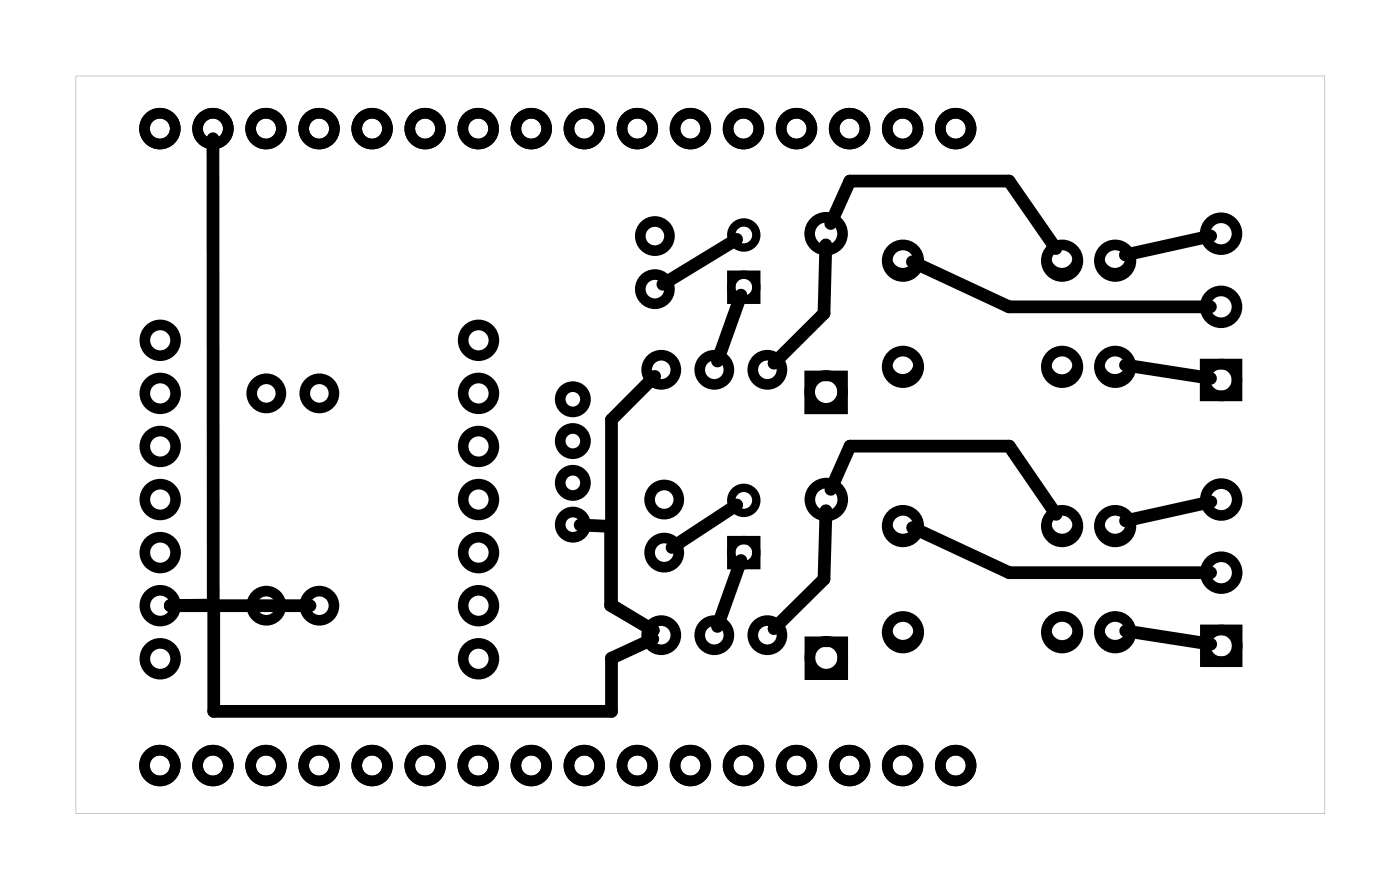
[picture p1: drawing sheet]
<svg xmlns="http://www.w3.org/2000/svg" width="67mm" height="43mm" viewBox="0 0 67 43" stroke-linecap="round" stroke-linejoin="round" font-family="sans-serif">
<path d="M3.6 3.6v35.3h59.8v-35.3zM3.6 3.6h59.8v35.3h-59.8z" fill="#000"/>
<g fill="none" stroke="#000" stroke-width=".51">
<path d="M38.8 18h1.5v1.6h-1.5zM57.7 17.4h1.5v1.5h-1.5zM38.8 30.7h1.5v1.6h-1.5zM57.7 30.1h1.5v1.6h-1.5z"/>
<circle cx="7.7" cy="6.2" r=".74"/>
<circle cx="7.7" cy="16.3" r=".74"/>
<circle cx="7.7" cy="18.8" r=".74"/>
<circle cx="10.2" cy="6.2" r=".74"/>
<circle cx="12.7" cy="6.2" r=".74"/>
<circle cx="12.8" cy="18.8" r=".7"/>
<circle cx="15.3" cy="6.2" r=".74"/>
<circle cx="15.3" cy="18.8" r=".7"/>
<circle cx="17.8" cy="6.2" r=".74"/>
<circle cx="20.4" cy="6.2" r=".74"/>
<circle cx="22.9" cy="6.2" r=".74"/>
<circle cx="22.9" cy="16.3" r=".74"/>
<circle cx="22.9" cy="18.8" r=".74"/>
<circle cx="25.4" cy="6.2" r=".74"/>
<circle cx="27.4" cy="19.1" r=".61"/>
<circle cx="28" cy="6.2" r=".74"/>
<circle cx="30.5" cy="6.2" r=".74"/>
<circle cx="31.4" cy="13.8" r=".7"/>
<circle cx="31.4" cy="11.3" r=".7"/>
<circle cx="31.7" cy="17.7" r=".7"/>
<circle cx="33.1" cy="6.2" r=".74"/>
<circle cx="34.2" cy="17.7" r=".7"/>
<circle cx="35.6" cy="6.2" r=".74"/>
<circle cx="36.7" cy="17.7" r=".7"/>
<circle cx="38.1" cy="6.2" r=".74"/>
<circle cx="39.6" cy="18.8" r=".79"/>
<circle cx="39.6" cy="11.2" r=".79"/>
<circle cx="40.7" cy="6.2" r=".74"/>
<circle cx="43.2" cy="6.2" r=".74"/>
<circle cx="43.2" cy="12.5" r=".76"/>
<circle cx="43.2" cy="17.6" r=".76"/>
<circle cx="45.8" cy="6.2" r=".74"/>
<circle cx="50.9" cy="17.6" r=".76"/>
<circle cx="50.9" cy="12.5" r=".76"/>
<circle cx="53.4" cy="12.5" r=".76"/>
<circle cx="53.4" cy="17.6" r=".76"/>
<circle cx="58.5" cy="14.7" r=".76"/>
<circle cx="58.5" cy="18.2" r=".76"/>
<circle cx="58.5" cy="11.2" r=".76"/>
<circle cx="7.7" cy="36.6" r=".74"/>
<circle cx="7.7" cy="31.5" r=".74"/>
<circle cx="7.7" cy="26.4" r=".74"/>
<circle cx="7.7" cy="29" r=".74"/>
<circle cx="7.7" cy="23.9" r=".74"/>
<circle cx="7.7" cy="21.4" r=".74"/>
<circle cx="10.2" cy="36.6" r=".74"/>
<circle cx="12.7" cy="36.6" r=".74"/>
<circle cx="12.8" cy="29" r=".7"/>
<circle cx="15.3" cy="36.6" r=".74"/>
<circle cx="15.3" cy="29" r=".7"/>
<circle cx="17.8" cy="36.6" r=".74"/>
<circle cx="20.4" cy="36.6" r=".74"/>
<circle cx="22.9" cy="36.6" r=".74"/>
<circle cx="22.9" cy="26.4" r=".74"/>
<circle cx="22.9" cy="31.5" r=".74"/>
<circle cx="22.9" cy="29" r=".74"/>
<circle cx="22.9" cy="23.9" r=".74"/>
<circle cx="22.9" cy="21.4" r=".74"/>
<circle cx="25.4" cy="36.6" r=".74"/>
<circle cx="27.4" cy="23.1" r=".61"/>
<circle cx="27.4" cy="21.1" r=".61"/>
<circle cx="27.4" cy="25.1" r=".61"/>
<circle cx="28" cy="36.6" r=".74"/>
<circle cx="30.5" cy="36.6" r=".74"/>
<circle cx="31.7" cy="30.4" r=".7"/>
<circle cx="31.8" cy="26.4" r=".7"/>
<circle cx="31.8" cy="23.9" r=".7"/>
<circle cx="33.1" cy="36.6" r=".74"/>
<circle cx="34.2" cy="30.4" r=".7"/>
<circle cx="35.6" cy="36.6" r=".74"/>
<circle cx="36.7" cy="30.4" r=".7"/>
<circle cx="38.1" cy="36.6" r=".74"/>
<circle cx="39.6" cy="31.5" r=".79"/>
<circle cx="39.6" cy="23.9" r=".79"/>
<circle cx="40.7" cy="36.6" r=".74"/>
<circle cx="43.2" cy="36.6" r=".74"/>
<circle cx="43.2" cy="30.3" r=".76"/>
<circle cx="43.2" cy="25.2" r=".76"/>
<circle cx="45.8" cy="36.6" r=".74"/>
<circle cx="50.9" cy="25.2" r=".76"/>
<circle cx="50.9" cy="30.3" r=".76"/>
<circle cx="53.4" cy="30.3" r=".76"/>
<circle cx="53.4" cy="25.2" r=".76"/>
<circle cx="58.5" cy="27.4" r=".76"/>
<circle cx="58.5" cy="30.9" r=".76"/>
<circle cx="58.5" cy="23.9" r=".76"/>
</g>
<g fill="none" stroke="#000" stroke-width=".4">
<path d="M35 13.1h1.2v1.2h-1.2zM35 25.8h1.2v1.2h-1.2z"/>
<circle cx="35.6" cy="11.2" r=".6"/>
<circle cx="35.6" cy="13.7" r=".6"/>
<circle cx="35.6" cy="23.9" r=".6"/>
<circle cx="35.6" cy="26.4" r=".6"/>
</g>
<g fill="none" stroke="#000" stroke-width=".25">
<circle cx="43.2" cy="17.4" r=".64"/>
<circle cx="43.2" cy="12.3" r=".64"/>
<circle cx="50.8" cy="12.3" r=".64"/>
<circle cx="50.8" cy="17.4" r=".64"/>
<circle cx="53.4" cy="17.4" r=".64"/>
<circle cx="53.4" cy="12.3" r=".64"/>
<circle cx="43.2" cy="30.1" r=".64"/>
<circle cx="43.2" cy="25" r=".64"/>
<circle cx="50.9" cy="25" r=".64"/>
<circle cx="50.9" cy="30.1" r=".64"/>
<circle cx="53.4" cy="30.1" r=".64"/>
<circle cx="53.4" cy="25" r=".64"/>
</g>
<g fill="none" stroke="#000" stroke-width=".61">
<path d="M10.2 6.6v22.4h-2M31.3 18l-2 2.1v8.9l2 1.2-2.1-1.2v-3.8l-1.4-.1M35.3 11.5l-3.6 2.1M35.5 14.1l-1.2 3.2M39.5 11.7v3.3l-2.4 2.4M39.8 10.7l.9-2h7.6l2.3 3.2M43.7 12.5l4.6 2.2h9.7M53.9 17.5l4.1 .6M58 11.3l-4.1 .9M8.2 29h6.6M8.2 29h2v5h19.1v-2.5l2-.9M35.3 24.2l-3.1 2"/>
<path d="M35.5 26.8l-1.2 3.2M39.5 24.4v3.3l-2.4 2.4M39.8 23.4l.9-2h7.6l2.3 3.2M43.7 25.2l4.6 2.2h9.7M53.9 30.2l4.1 .6M58 24l-4.1 .9"/>
</g>
</svg>
